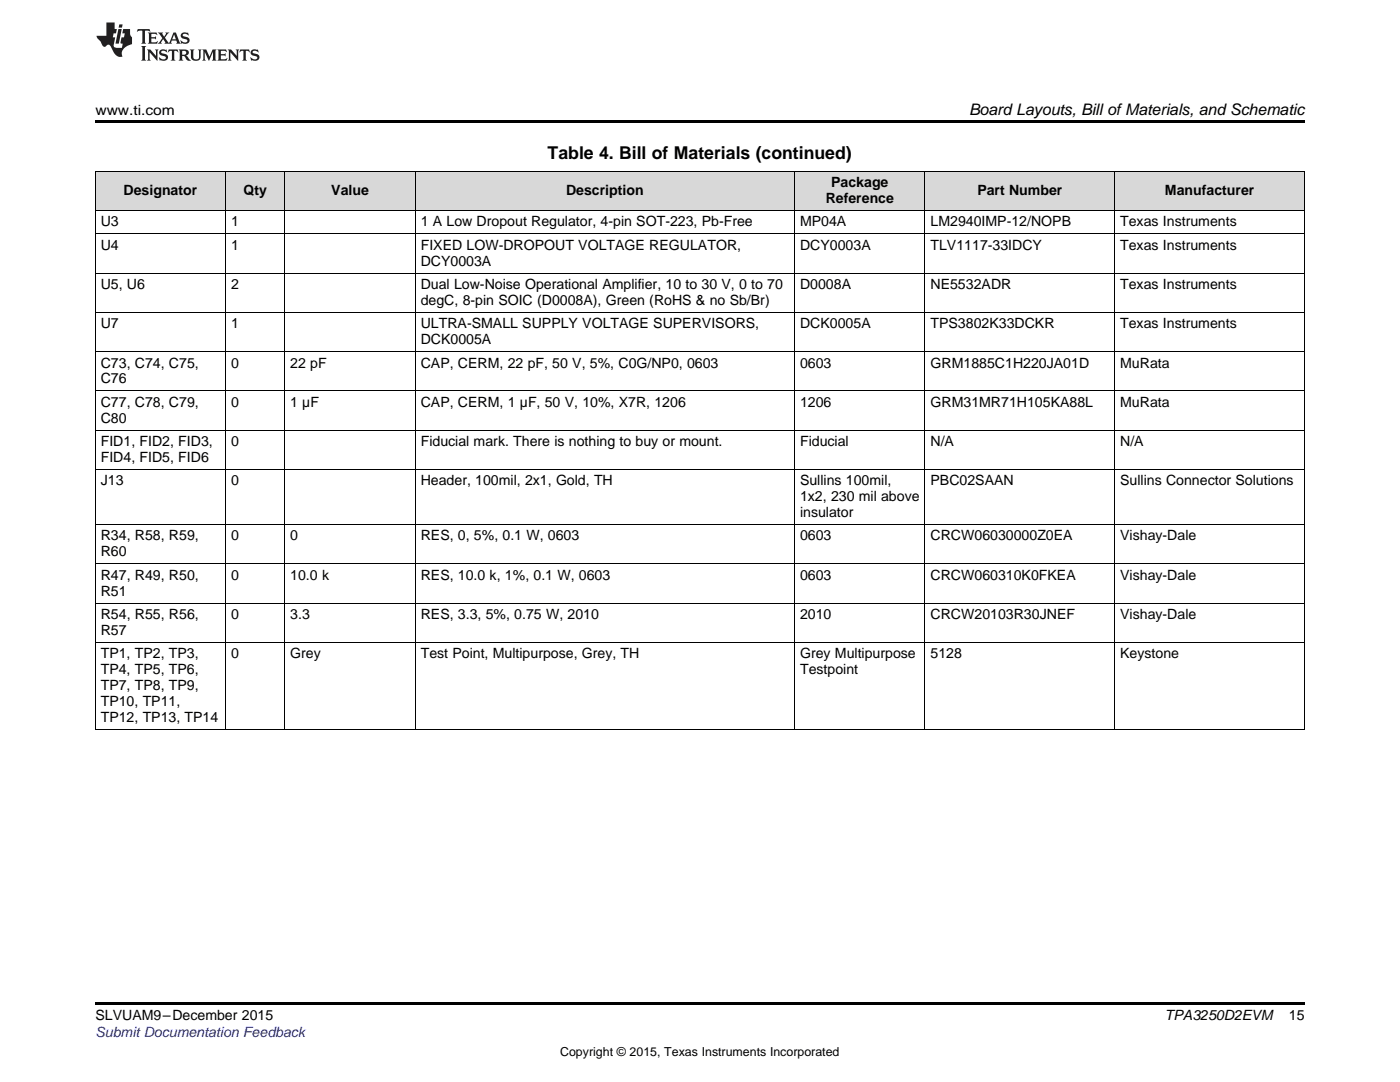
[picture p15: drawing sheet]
<svg xmlns="http://www.w3.org/2000/svg" width="279mm" height="216mm" viewBox="0 0 279 216" stroke-linecap="round" stroke-linejoin="round" font-family="sans-serif">
<defs><g id="words">
<text font-size="3.5" x="109.3" y="31.8">Table 4. Bill of Materials (continued)</text>
<text font-size="3.2" x="193.4" y="23">Board Layouts, Bill ofMaterials, and Schematic</text>
<g font-size="2.8">
<text x="19" y="23">www.ti.com</text>
<text x="24.7" y="38.9">Designator</text>
<text x="48.6" y="38.9">Qty</text>
<text x="66.1" y="38.9">Value</text>
<text x="113" y="38.9">Description</text>
<text x="164.8" y="40.5">Reference</text>
<text x="165.9" y="37.4">Package</text>
<text x="195.1" y="38.9">Part Number</text>
<text x="232.5" y="38.9">Manufacturer</text>
<text x="20.1" y="45.2">U3</text>
<text x="46.1" y="45.2">1</text>
<text x="84" y="45.2">1 A Low Dropout Regulator, 4-pin SOT-223, Pb-Free</text>
<text x="159.7" y="45.2">MP04A</text>
<text x="185.7" y="45.2">LM2940IMP-12/NOPB</text>
<text x="223.6" y="45.2">Texas Instruments</text>
<text x="20.1" y="49.8">U4</text>
<text x="46.1" y="49.8">1</text>
<text x="84" y="49.8">FIXED LOW-DROPOUT VOLTAGE REGULATOR,</text>
<text x="84" y="53">DCY0003A</text>
<text x="159.7" y="49.8">DCY0003A</text>
<text x="185.7" y="49.8">TLV1117-33IDCY</text>
<text x="223.6" y="49.8">Texas Instruments</text>
<text x="20.1" y="57.7">U5, U6</text>
<text x="46.1" y="57.7">2</text>
<text x="84" y="57.7">Dual Low-Noise Operational Amplifier, 10 to 30 V, 0 to 70</text>
<text x="159.7" y="57.7">D0008A</text>
<text x="185.7" y="57.7">NE5532ADR</text>
<text x="223.6" y="57.7">Texas Instruments</text>
<text x="20.1" y="65.5">U7</text>
<text x="46.1" y="65.5">1</text>
<text x="84" y="60.9">degC, 8-pin SOIC (D0008A), Green (RoHS &amp; no Sb/Br)</text>
<text x="84" y="65.5">ULTRA-SMALL SUPPLY VOLTAGE SUPERVISORS,</text>
<text x="159.7" y="65.5">DCK0005A</text>
<text x="185.7" y="65.5">TPS3802K33DCKR</text>
<text x="223.6" y="65.5">Texas Instruments</text>
<text x="84" y="68.7">DCK0005A</text>
<text x="20.1" y="73.3">C73, C74, C75,</text>
<text x="20.1" y="76.5">C76</text>
<text x="46.1" y="73.3">0</text>
<text x="57.9" y="73.3">22 pF</text>
<text x="84" y="73.3">CAP, CERM, 22 pF, 50 V, 5%, C0G/NP0, 0603</text>
<text x="159.7" y="73.3">0603</text>
<text x="185.7" y="73.3">GRM1885C1H220JA01D</text>
<text x="223.6" y="73.3">MuRata</text>
<text x="20.1" y="81.2">C77, C78, C79,</text>
<text x="46.1" y="81.2">0</text>
<text x="57.9" y="81.2">1 µF</text>
<text x="84" y="81.2">CAP, CERM, 1 µF, 50 V, 10%, X7R, 1206</text>
<text x="159.7" y="81.2">1206</text>
<text x="185.7" y="81.2">GRM31MR71H105KA88L</text>
<text x="223.6" y="81.2">MuRata</text>
<text x="20.1" y="84.3">C80</text>
<text x="20.1" y="89">FID1, FID2, FID3,</text>
<text x="46.1" y="89">0</text>
<text x="84" y="89">Fiducial mark. There is nothing to buy or mount.</text>
<text x="159.7" y="89">Fiducial</text>
<text x="185.7" y="89">N/A</text>
<text x="223.6" y="89">N/A</text>
<text x="20.1" y="92.2">FID4, FID5, FID6</text>
<text x="20.1" y="96.8">J13</text>
<text x="46.1" y="96.8">0</text>
<text x="84" y="96.8">Header, 100mil, 2x1, Gold, TH</text>
<text x="159.7" y="96.8">Sullins 100mil,</text>
<text x="159.7" y="100">1x2, 230 mil above</text>
<text x="185.7" y="96.8">PBC02SAAN</text>
<text x="223.6" y="96.8">Sullins Connector Solutions</text>
<text x="20.1" y="107.8">R34, R58, R59,</text>
<text x="46.1" y="107.8">0</text>
<text x="57.9" y="107.8">0</text>
<text x="84" y="107.8">RES, 0, 5%, 0.1 W, 0603</text>
<text x="159.7" y="103.2">insulator</text>
<text x="159.7" y="107.8">0603</text>
<text x="185.7" y="107.8">CRCW06030000Z0EA</text>
<text x="223.6" y="107.8">Vishay-Dale</text>
<text x="20.1" y="111">R60</text>
<text x="20.1" y="115.7">R47, R49, R50,</text>
<text x="20.1" y="118.9">R51</text>
<text x="46.1" y="115.7">0</text>
<text x="57.9" y="115.7">10.0 k</text>
<text x="84" y="115.7">RES, 10.0 k, 1%, 0.1 W, 0603</text>
<text x="159.7" y="115.7">0603</text>
<text x="185.7" y="115.7">CRCW060310K0FKEA</text>
<text x="223.6" y="115.7">Vishay-Dale</text>
<text x="20.1" y="123.5">R54, R55, R56,</text>
<text x="46.1" y="123.5">0</text>
<text x="57.9" y="123.5">3.3</text>
<text x="84" y="123.5">RES, 3.3, 5%, 0.75 W, 2010</text>
<text x="159.7" y="123.5">2010</text>
<text x="185.7" y="123.5">CRCW20103R30JNEF</text>
<text x="223.6" y="123.5">Vishay-Dale</text>
<text x="20.1" y="126.7">R57</text>
<text x="20.1" y="131.3">TP1, TP2, TP3,</text>
<text x="46.1" y="131.3">0</text>
<text x="57.9" y="131.3">Grey</text>
<text x="84" y="131.3">Test Point, Multipurpose, Grey, TH</text>
<text x="159.7" y="131.3">Grey Multipurpose</text>
<text x="185.7" y="131.3">5128</text>
<text x="223.6" y="131.3">Keystone</text>
<text x="20.1" y="134.5">TP4, TP5, TP6,</text>
<text x="20.1" y="137.7">TP7, TP8, TP9,</text>
<text x="159.7" y="134.5">Testpoint</text>
<text x="20.1" y="140.9">TP10, TP11,</text>
<text x="20.1" y="144">TP12, TP13, TP14</text>
<text x="19" y="203.6">SLVUAM9–December 2015</text>
<text x="232.5" y="203.6">TPA3250D2EVM</text>
<text x="257.2" y="203.5">15</text>
</g>
<text font-size="2.8" fill="#00f" x="19" y="206.9">Submit Documentation Feedback</text>
<text font-size="2.5" x="111.8" y="210.7">Copyright © 2015, Texas Instruments Incorporated</text>
</g></defs>
<g fill="#d8d8d8">
<path d="M19 34.3h26v7.8h-26z"/>
<path d="M45 34.3h11.9v7.8h-11.9z"/>
<path d="M56.9 34.3h26v7.8h-26z"/>
<path d="M82.9 34.3h75.7v7.8h-75.7z"/>
<path d="M158.6 34.3h26v7.8h-26z"/>
<path d="M184.6 34.3h37.9v7.8h-37.9z"/>
<path d="M222.5 34.3h37.8v7.8h-37.8z"/>
</g>
<path d="M19 24h241.3v.6h-241.3zM19 200h241.3v.6h-241.3z" fill="#000"/>
<g fill="none" stroke="#000" stroke-width=".2">
<path d="M19 34.2h241.3M19.1 34.3v111.3M45 34.3v111.3M56.8 34.3v111.3M82.8 34.3v111.3M158.6 34.3v111.3M184.6 34.3v111.3M222.4 34.3v111.3M260.3 34.3v111.3M19 54.5h241.3M19 46.7h241.3M19 42h241.3"/>
<path d="M19 78h241.3M19 70.2h241.3M19 62.4h241.3M19 93.7h241.3M19 85.8h241.3M19 112.5h241.3M19 104.7h241.3M19 128.2h241.3M19 120.4h241.3M19 145.5h241.3"/>
</g>
<g fill="#231f20">
<path d="M27.5 5.8l-.1 .6 .4-.3h.6v.2v2.1l-.2 .3h1l-.3-.3v-2.1l.1-.2h.5l.5 .3-.2-.6zM29.5 6.5l.2 .4v1.5l-.2 .3h1.8l.2-.5a1.04 1.04 0 0 1-1.3 .1v-.6h.6l.3 .2v-.7l-.3 .2h-.6v-.6h.8l.4 .2-.2-.5zM31.5 6.5l.9 1.1-.9 1.1h.8l-.2-.2 .5-.7 .4 .7-.2 .2h1.5l-.1-.2 .1-.4h.9l.1 .4-.2 .2h1l-.3-.3-.7-1.9h-.5l-.9 2.1-.8-1.1 .9-1h-.8l.1 .3-.3 .5-.4-.6 .2-.2zM34.7 6.9l.4 .9h-.7zM36.3 6.6a.63 .63 0 0 0-.2 .7 .63 .63 0 0 0 .6 .4l.6 .2 .1 .2a.75 .75 0 0 1-.7 .4 .75 .75 0 0 1-.6-.5l.1 .7 .1-.1a1.11 1.11 0 0 0 1.5-.5 1.13 1.13 0 0 0-1.2-.9l-.1-.3a1.04 1.04 0 0 1 1.2 .2l-.2-.6-.1 .1-.5-.1zM28.2 9.2l.2 .3v2.2l-.2 .4h1l-.3-.4v-2.2l.3-.3zM29.3 9.9l.3 .3v1.5l-.3 .4h.8l-.2-.4v-1.3l1.5 1.7v-1.9l.2-.3h-.7l.2 .3v.9l-1.1-1.2zM32 10a.62 .62 0 0 0-.2 .7 .62 .62 0 0 0 .6 .4l.6 .2 .1 .2a.76 .76 0 0 1-.7 .4 .76 .76 0 0 1-.6-.5l.1 .7 .1-.1a1.11 1.11 0 0 0 1.5-.6 1.13 1.13 0 0 0-1.2-.8l-.1-.3a1.04 1.04 0 0 1 1.2 .1l-.2-.5-.1 .1-.5-.2zM33.7 9.9l-.2 .6a.61 .61 0 0 1 .8-.3v1.5l-.2 .4h.9l-.2-.4v-1.5a.63 .63 0 0 1 .8 .3l-.2-.6zM35.6 9.9l.3 .3v1.5l-.3 .4h1l-.2-.2v-.7l.5 .2a.76 .76 0 0 0 1.2 .6l-1-.9a.58 .58 0 0 0 .6-.6 .58 .58 0 0 0-.5-.6zM36.4 10.2l.1-.1a.45 .45 0 0 1 .5 .1 .45 .45 0 0 1 .1 .5l-.7 .2zM37.9 9.9l.2 .2a2.17 2.17 0 0 0 .3 1.9 .99 .99 0 0 0 1.6-.7v-1.1l.2-.3h-.7l.2 .2a1.92 1.92 0 0 1-.2 1.7 .6 .6 0 0 1-.9-.5v-1.1l.2-.3zM40.4 9.9l.2 .3v1.5l-.2 .4h.7l-.2-.4v-1.4l.8 1.8 .8-1.8v1.4l-.2 .4h.9l-.2-.4v-1.5l.2-.3h-.8l-.6 1.4-.6-1.4zM43.4 9.9l.2 .3v1.5l-.2 .4h1.8l.2-.6a1.04 1.04 0 0 1-1.3 .2v-.6h.5l.4 .1v-.6l-.4 .2h-.5v-.6h.8l.3 .2-.1-.5zM45.5 9.9l.2 .3v1.5l-.2 .4h.7l-.2-.4v-1.3l1.5 1.7v-1.9l.2-.3h-.7l.2 .3v.9l-1.1-1.2zM47.9 9.9l-.1 .6a.61 .61 0 0 1 .8-.3v1.5l-.3 .4h1l-.3-.4 .1-1.5a.63 .63 0 0 1 .7 .3l-.1-.6zM50.2 10a.62 .62 0 0 0-.2 .7 .62 .62 0 0 0 .6 .4l.6 .2 .2 .2a.76 .76 0 0 1-.8 .4 .76 .76 0 0 1-.6-.5l.1 .7 .2-.1a1.11 1.11 0 0 0 1.5-.6 1.13 1.13 0 0 0-1.3-.8l-.1-.3a1.04 1.04 0 0 1 1.2 .1l-.1-.5-.2 .1-.5-.2z"/>
<path d="M21.2 4.5v2.6h-1.9l.1 .4 .7 .9a.91 .91 0 0 0 1 .9 .56 .56 0 0 1 .5-.4 .56 .56 0 0 1 .5 .3l.4 .8a1.53 1.53 0 0 0 1.9 1.3 1.54 1.54 0 0 1 1-2.1l.9-.4v-1.4a1.52 1.52 0 0 1-.3-1.6h-1.4l-.2 .9h.5l-.2 .8h-.4l-.2 .9v.2l.4 .1-.2 .9a1.93 1.93 0 0 1-1.6-.3l.3-1.8h-.5l.2-.8h.4l.2-.9h-.4v-1.3zM23.6 5.8l-.6 2.9h.7l.6-2.9zM23.8 4.9l-.1 .6h.6l.2-.6z"/>
</g>
<use href="#words"/>
</svg>
